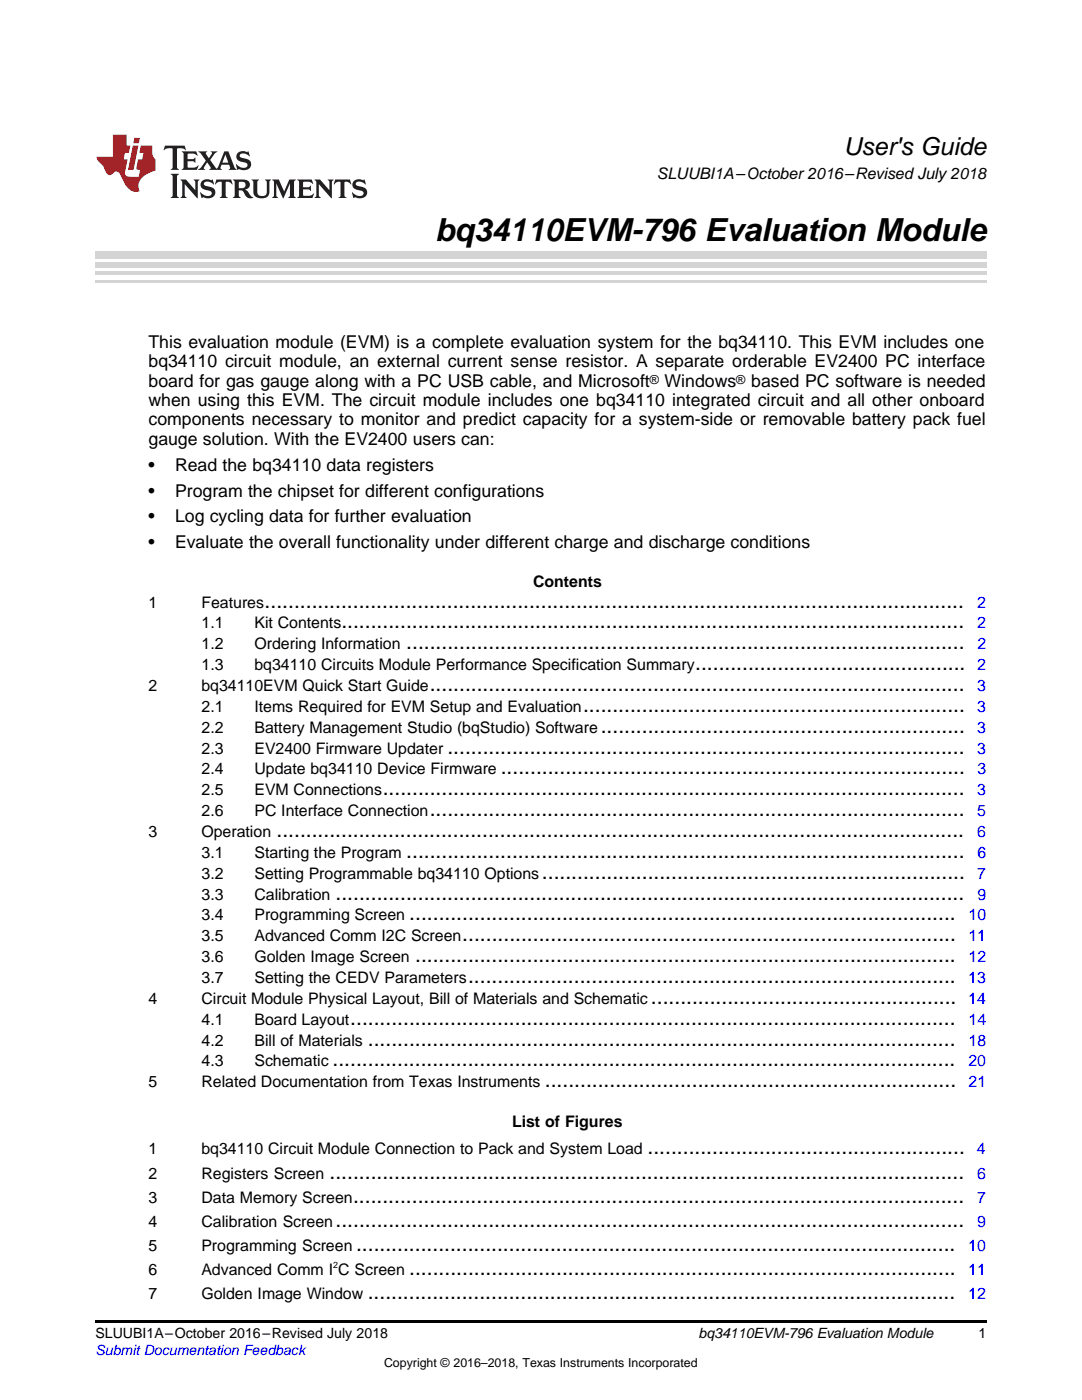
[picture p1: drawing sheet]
<svg xmlns="http://www.w3.org/2000/svg" width="216mm" height="279mm" viewBox="0 0 216 279" stroke-linecap="round" stroke-linejoin="round" font-family="sans-serif">
<defs><g id="words">
<text font-size="6.3" x="86.8" y="48">bq34110EVM-796 Evaluation Module</text>
<text font-size="4.9" x="168.3" y="30.9">User's Guide</text>
<g font-size="4.2">
<text x="52.8" y="121.2">.......................................................................................................................</text>
<text x="68.1" y="125.4">..........................................................................................................</text>
<text x="81.1" y="129.6">...............................................................................................</text>
<text x="85.8" y="137.9">...........................................................................................</text>
<text x="138.7" y="133.7">..............................................</text>
<text x="116.3" y="142.1">.................................................................</text>
<text x="119.9" y="146.2">..............................................................</text>
<text x="89.3" y="150.4">........................................................................................</text>
<text x="99.9" y="154.6">...............................................................................</text>
<text x="76.4" y="158.7">...................................................................................................</text>
<text x="55.2" y="167">.....................................................................................................................</text>
<text x="85.8" y="162.9">...........................................................................................</text>
<text x="81.1" y="171.2">...............................................................................................</text>
<text x="67" y="179.5">...........................................................................................................</text>
<text x="108.1" y="175.4">........................................................................</text>
<text x="81.7" y="183.7">.............................................................................................</text>
<text x="92.3" y="187.9">....................................................................................</text>
<text x="82.8" y="192">............................................................................................</text>
<text x="93.4" y="196.2">...................................................................................</text>
<text x="129.9" y="200.3">....................................................</text>
<text x="69.9" y="204.5">.......................................................................................................</text>
<text x="73.4" y="208.7">....................................................................................................</text>
<text x="66.4" y="212.8">..........................................................................................................</text>
<text x="108.7" y="217">......................................................................</text>
<text x="129.2" y="230.4">......................................................</text>
<text x="65.8" y="235.2">............................................................................................................</text>
<text x="70.4" y="240">........................................................................................................</text>
<text x="67" y="244.8">...........................................................................................................</text>
<text x="71" y="249.6">......................................................................................................</text>
<text x="81.7" y="254.4">.............................................................................................</text>
<text x="73.4" y="259.2">....................................................................................................</text>
</g>
<g font-size="3.5">
<text x="29.6" y="69.4">This evaluation module (EVM) is a complete evaluation system for the bq34110. This EVM includes one</text>
<text x="29.6" y="73.3">bq34110 circuit module, an external current sense resistor. A separate orderable EV2400 PC interface</text>
<text x="29.6" y="77.2">board for gas gauge along with a PC USB cable, and Microsoft</text>
<text x="132.6" y="77.2">Windows</text>
<text x="149.9" y="77.2">based PC software is needed</text>
<text x="29.6" y="81">when using this EVM. The circuit module includes one bq34110 integrated circuit and all other onboard</text>
<text x="29.6" y="84.9">components necessary to monitor and predict capacity for a system-side or removable battery pack fuel</text>
<text x="29.6" y="88.8">gauge solution. With the EV2400 users can:</text>
<text x="29.6" y="93.9">•</text>
<text x="34.9" y="93.9">Read the bq34110 data registers</text>
<text x="29.6" y="99.1">•</text>
<text x="34.9" y="99.1">Program the chipset for different configurations</text>
<text x="29.6" y="104.2">•</text>
<text x="34.9" y="104.2">Log cycling data for further evaluation</text>
<text x="29.6" y="109.4">•</text>
<text x="34.9" y="109.4">Evaluate the overall functionality under different charge and discharge conditions</text>
</g>
<g font-size="3.2">
<text x="131.1" y="35.7">SLUUBI1A–October 2016–Revised July 2018</text>
<text x="106.4" y="117.2">Contents</text>
<text x="29.6" y="121.2">1</text>
<text x="40.2" y="121.2">Features</text>
<text x="40.2" y="125.4">1.1</text>
<text x="50.8" y="125.4">Kit Contents</text>
<text x="40.2" y="129.6">1.2</text>
<text x="50.8" y="129.6">Ordering Information</text>
<text x="29.6" y="137.9">2</text>
<text x="40.2" y="137.9">bq34110EVM Quick Start Guide</text>
<text x="40.2" y="133.7">1.3</text>
<text x="50.8" y="133.7">bq34110 Circuits Module Performance Specification Summary</text>
<text x="40.2" y="142.1">2.1</text>
<text x="50.8" y="142.1">Items Required for EVM Setup and Evaluation</text>
<text x="40.2" y="146.2">2.2</text>
<text x="50.8" y="146.2">Battery Management Studio (bqStudio) Software</text>
<text x="40.2" y="150.4">2.3</text>
<text x="40.2" y="154.6">2.4</text>
<text x="50.8" y="150.4">EV2400 Firmware Updater</text>
<text x="50.8" y="154.6">Update bq34110 Device Firmware</text>
<text x="40.2" y="158.7">2.5</text>
<text x="50.8" y="158.7">EVM Connections</text>
<text x="29.6" y="167">3</text>
<text x="40.2" y="167">Operation</text>
<text x="40.2" y="162.9">2.6</text>
<text x="50.8" y="162.9">PC Interface Connection</text>
<text x="40.2" y="171.2">3.1</text>
<text x="50.8" y="171.2">Starting the Program</text>
<text x="40.2" y="175.4">3.2</text>
<text x="40.2" y="179.5">3.3</text>
<text x="50.8" y="175.4">Setting Programmable bq34110 Options</text>
<text x="50.8" y="179.5">Calibration</text>
<text x="40.2" y="183.7">3.4</text>
<text x="50.8" y="183.7">Programming Screen</text>
<text x="40.2" y="187.9">3.5</text>
<text x="50.8" y="187.9">Advanced Comm I2C Screen</text>
<text x="40.2" y="192">3.6</text>
<text x="40.2" y="196.2">3.7</text>
<text x="50.8" y="192">Golden Image Screen</text>
<text x="50.8" y="196.2">Setting the CEDV Parameters</text>
<text x="29.6" y="200.3">4</text>
<text x="40.2" y="200.3">Circuit Module Physical Layout, Bill of Materials and Schematic</text>
<text x="40.2" y="204.5">4.1</text>
<text x="40.2" y="208.7">4.2</text>
<text x="50.8" y="204.5">Board Layout</text>
<text x="50.8" y="208.7">Bill of Materials</text>
<text x="40.2" y="212.8">4.3</text>
<text x="50.8" y="212.8">Schematic</text>
<text x="29.6" y="217">5</text>
<text x="40.2" y="217">Related Documentation from Texas Instruments</text>
<text x="102.2" y="224.9">List of Figures</text>
<text x="29.6" y="230.4">1</text>
<text x="40.2" y="230.4">bq34110 Circuit Module Connection to Pack and System Load</text>
<text x="29.6" y="235.2">2</text>
<text x="29.6" y="240">3</text>
<text x="40.2" y="235.2">Registers Screen</text>
<text x="40.2" y="240">Data Memory Screen</text>
<text x="29.6" y="244.8">4</text>
<text x="40.2" y="244.8">Calibration Screen</text>
<text x="29.6" y="249.6">5</text>
<text x="40.2" y="249.6">Programming Screen</text>
<text x="29.6" y="254.4">6</text>
<text x="40.2" y="254.4">Advanced Comm I C Screen</text>
<text x="29.6" y="259.2">7</text>
<text x="40.2" y="259.2">Golden Image Window</text>
</g>
<g font-size="3.2" fill="#00f">
<text x="195" y="121.2">2</text>
<text x="195" y="125.4">2</text>
<text x="195" y="129.6">2</text>
<text x="195" y="137.9">3</text>
<text x="195" y="133.7">2</text>
<text x="195" y="142.1">3</text>
<text x="195" y="146.2">3</text>
<text x="195" y="150.4">3</text>
<text x="195" y="154.6">3</text>
<text x="195" y="158.7">3</text>
<text x="195" y="162.9">5</text>
<text x="195" y="167">6</text>
<text x="195" y="171.2">6</text>
<text x="195" y="175.4">7</text>
<text x="195" y="179.5">9</text>
<text x="193.3" y="183.7">10</text>
<text x="193.2" y="187.9">11</text>
<text x="193.2" y="196.2">13</text>
<text x="193.3" y="192">12</text>
<text x="193.2" y="200.3">14</text>
<text x="193.3" y="204.5">14</text>
<text x="193.3" y="208.7">18</text>
<text x="193.2" y="212.8">20</text>
<text x="193.3" y="217">21</text>
<text x="194.9" y="230.4">4</text>
<text x="195" y="235.2">6</text>
<text x="195" y="240">7</text>
<text x="195" y="244.8">9</text>
<text x="193.2" y="249.6">10</text>
<text x="193.2" y="254.4">11</text>
<text x="193.2" y="259.2">12</text>
</g>
<g font-size="2.8">
<text x="19" y="267.1">SLUUBI1A–October 2016–Revised July 2018</text>
<text x="139.4" y="267.1">bq34110EVM-796 Evaluation Module</text>
<text x="195.3" y="267">1</text>
</g>
<text font-size="2.8" fill="#00f" x="19" y="270.4">Submit Documentation Feedback</text>
<g font-size="2.5">
<text x="129.6" y="76.6">®</text>
<text x="146.9" y="76.6">®</text>
<text x="76.6" y="272.7">Copyright © 2016–2018, Texas Instruments Incorporated</text>
</g>
<text font-size="1.8" x="66.5" y="253.1">2</text>
</g></defs>
<path d="M19 263.5h177.8v.6h-177.8z" fill="#000"/>
<path d="M19 56.1h177.8" fill="none" stroke="#d4d4d4" stroke-width=".42"/>
<g fill="#d4d4d4">
<path d="M19 54.2h177.8v.7h-177.8z"/>
<path d="M19 52.4h177.8v1h-177.8z"/>
<path d="M19 50.3h177.8v1.4h-177.8z"/>
</g>
<path d="M32.9 29.1l-.3 .9h.1a1.64 1.64 0 0 1 1.7-.3l.1 3.6-.4 .6h1.6l-.4-.6v-3.5v-.1l.4-.1a1.36 1.36 0 0 1 1.3 .4h.1l-.3-.9zM36.3 30.2l.3 .3v.3v2.5v.3l-.3 .3h3l.3-.9h-.1a1.87 1.87 0 0 1-2 .4l-.1-1.2h1.2l.4 .3v-1.1l-.4 .3-1.2 .1 .1-1.1 .2-.1a1.66 1.66 0 0 1 1.7 .5l.1-.1-.3-.8zM39.6 30.2l1.5 1.9-.9 1.2-.7 .6h1.4l-.3-.3 .7-1.2 .8 1.2-.3 .3h2.5l-.3-.3 .2-.7h1.5l.2 .6-.3 .4h1.6l-.4-.5-1.2-3.2h-.8l-1.2 2.9-.4 .6-1.3-1.8 .9-1.1 .6-.6h-1.4l.3 .3-.6 1.1-.6-1 .2-.4zM45 30.8l.6 1.7h-1.2zM47.4 30.6a1.04 1.04 0 0 0-.2 1.1 1.04 1.04 0 0 0 1 .6l1 .2a.5 .5 0 0 1 .2 .6 .5 .5 0 0 1-.5 .4 1.76 1.76 0 0 1-1.7-.8l-.1 .1 .3 1.1 .2-.1a2.54 2.54 0 0 0 2.2-.3 1.12 1.12 0 0 0 .2-1.2 1.12 1.12 0 0 0-1-.6l-1-.3a.4 .4 0 0 1-.2-.4 .4 .4 0 0 1 .4-.3 1.6 1.6 0 0 1 1.6 .5h.1l-.3-1-.3 .2-.2-.1a1.62 1.62 0 0 0-1.7 .3zM34.1 34.7l.3 .3 .1 .3v3.6l-.1 .3-.3 .3h1.6l-.3-.3-.1-.3v-3.6l.1-.3 .3-.3zM36 35.8l.4 .6v2.5l-.1 .3-.3 .3h1.2l-.3-.6v-2.1l2.6 2.8v-3.2l.3-.6h-1.2l.3 .4 .1 1.7-1.9-2.1zM40.3 36.2a1.04 1.04 0 0 0-.2 1.1 1.04 1.04 0 0 0 .9 .6l1 .3a.5 .5 0 0 1 .2 .5 .5 .5 0 0 1-.4 .4 1.76 1.76 0 0 1-1.8-.7h-.1l.3 1.1 .2-.1a2.55 2.55 0 0 0 2.3-.3 1.12 1.12 0 0 0 .2-1.2 1.12 1.12 0 0 0-1-.6l-1-.3a.41 .41 0 0 1-.2-.4 .41 .41 0 0 1 .4-.3 1.6 1.6 0 0 1 1.5 .5h.1l-.3-1-.2 .2-.2-.1a1.64 1.64 0 0 0-1.7 .3zM43.2 35.8l-.3 1h.1a.95 .95 0 0 1 1.2-.5v2.6v.3l-.4 .3h1.6l-.3-.3-.1-.3v-2.4l.3-.2a1.02 1.02 0 0 1 1 .5h.1l-.3-1zM46.5 35.8l.3 .4v.2v2.5v.3l-.3 .3h1.5l-.3-.3-.1-1.2a.9 .9 0 0 1 1.2 .8 1.07 1.07 0 0 0 1.7 .6 1.97 1.97 0 0 1-1.1-1.3l-.5-.3a.98 .98 0 0 0 1-1 .98 .98 0 0 0-1-.9zM47.7 36.3h.2a.81 .81 0 0 1 1.1 .6 .64 .64 0 0 1-.7 .7h-.7zM50.2 35.8l.3 .4 .1 .2v1.9a1.59 1.59 0 0 0 2.1 1.2 1.15 1.15 0 0 0 1.1-1.2v-2.1l.3-.4h-1.2l.3 .6v1.9a.97 .97 0 0 1-.7 .9 .97 .97 0 0 1-1.1-.6l-.1-2.2 .1-.2 .3-.4zM54.3 35.8l.3 .4 .1 .2v2.5l-.4 .6h1.2l-.4-.6v-2.3l1.4 3 1.4-3v2.3l-.4 .6h1.5l-.3-.3v-.3v-2.5v-.2l.3-.4h-1.3l-1 2.4-1.1-2.4zM59.3 35.8l.3 .4 .1 .2v2.5l-.1 .3-.3 .3h3l.4-.8-.1-.1a1.88 1.88 0 0 1-2.1 .4v-1.2h1.2l.3 .3v-1l-.3 .2-1.2 .1v-1l.3-.1a1.66 1.66 0 0 1 1.6 .4h.1l-.3-.9zM62.8 35.8l.3 .6v2.5v.3l-.3 .3h1.2l-.4-.6v-2.1l2.6 2.8v-3.2l.3-.6h-1.1l.3 .4v1.7l-1.8-2.1zM66.9 35.8l-.3 1h.1a.95 .95 0 0 1 1.2-.5v2.6v.3l-.4 .3h1.6l-.3-.3-.1-.3v-2.4l.3-.2a1.02 1.02 0 0 1 1 .5h.1l-.3-1zM70.6 36.2a1.04 1.04 0 0 0-.2 1.1 1.04 1.04 0 0 0 .9 .6l1 .3a.5 .5 0 0 1 .2 .5 .5 .5 0 0 1-.4 .4 1.75 1.75 0 0 1-1.8-.7h-.1l.3 1.1 .2-.1a2.56 2.56 0 0 0 2.3-.3 1.12 1.12 0 0 0 .2-1.2 1.12 1.12 0 0 0-1-.6l-1-.3a.4 .4 0 0 1-.2-.4 .4 .4 0 0 1 .4-.3 1.6 1.6 0 0 1 1.5 .5h.1l-.3-1-.2 .2-.2-.1a1.64 1.64 0 0 0-1.7 .3z" fill="#231f20"/>
<path d="M22.5 26.9v4.4h-3.2a2.57 2.57 0 0 0 1.2 1.7l.4 .8a1.22 1.22 0 0 0 1.3 1.1l.2-.2a.9 .9 0 0 1 1-.5 .9 .9 0 0 1 .7 .9l.5 1.1a2.58 2.58 0 0 0 3.3 1.9 2.35 2.35 0 0 1 .9-3.1l1.1-.6 1.1-.3v-2.3a1.45 1.45 0 0 1-.6-1.3v-1.5h-2.3l-.3 1.5h.8l-.2 1.3h-.9l-.3 1.6 .1 .4 .7 .1-.3 1.4h-1.1a1.52 1.52 0 0 1-1.7-.6l.6-2.9h-.8l.2-1.3h.8l.3-1.5h-.7v-2.1zM26.5 29l-1 4.9h1.2l.9-4.9zM26.8 27.5l-.2 1.1h1.1l.2-1.1z" fill="#ee1d23"/>
<use href="#words"/>
</svg>
